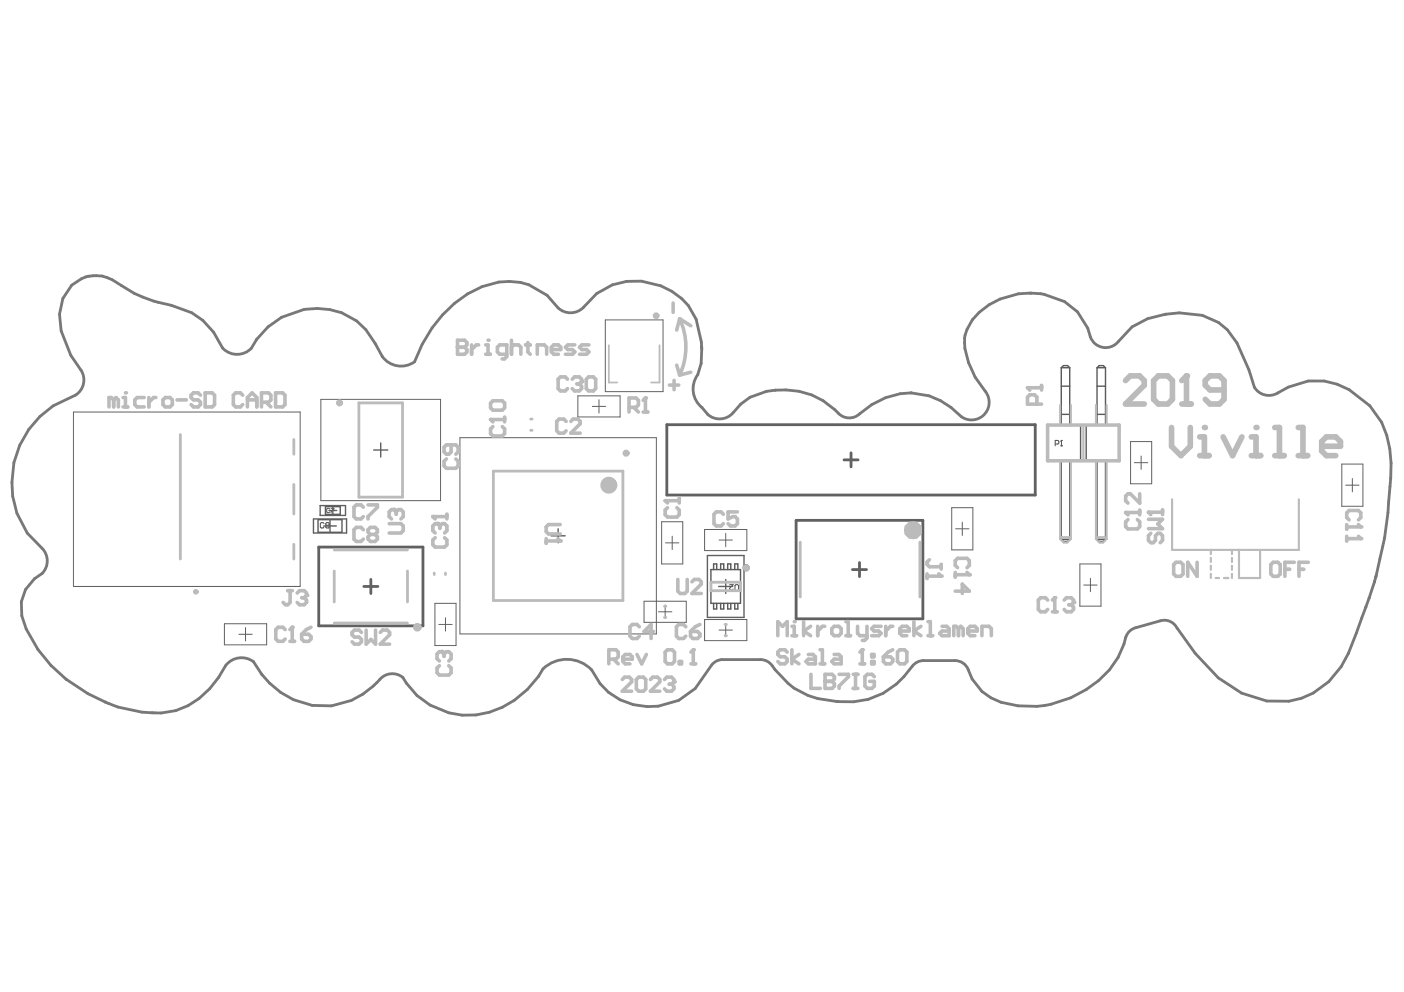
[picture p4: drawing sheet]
<svg xmlns="http://www.w3.org/2000/svg" width="297mm" height="210mm" viewBox="0 0 297 210" stroke-linecap="round" stroke-linejoin="round" font-family="sans-serif">
<g fill="none" stroke="#5a5a5a" stroke-width=".3">
<path d="M224.5 77.8l.5-.4h.9l.4 .4M224.5 77.8v12.1M224.5 77.8h1.8M226.3 77.8v12.1M232.1 77.8l.4-.4h.9l.5 .4M232.1 77.8v12.1M232.1 77.8h1.8M233.9 77.8v12.1M221.6 89.9h15.2v7.6h-15.2zM224.5 81.7h1.8M224.5 97.5v16.6M224.5 87.7h1.8"/>
<path d="M226.3 97.5v16.6M228.6 89.9v7.6M229.8 89.9v7.6M232.1 81.7h1.8M232.1 97.5v16.6M232.1 87.7h1.8M233.9 97.5v16.6M67.3 110h5.1v2.6h-5.1zM68.9 107.2h3.1v1.6h-3.1zM224.5 114.1h1.8M224.5 114.1l.5 .5h.9l.4-.5M232.1 114.1h1.8"/>
<path d="M232.1 114.1l.4 .5h.9l.5-.5M150.4 120.5h6.3v7.2h-6.3zM151 120.5v-1.2h.6v1.2M151 127.7v1.2h.6v-1.2M152.5 120.5v-1.2h.6v1.2M152.5 127.7v1.2h.6v-1.2M154 120.5v-1.2h.6v1.2M154 127.7v1.2h.6v-1.2M155.4 120.5v-1.2h.7v1.2M155.4 127.7v1.2h.7v-1.2"/>
</g>
<path d="M223.3 94h.5l.2-.2v-.4l-.2-.2h-.5v1.1M224.4 94.3h.4M224.6 93.2h.1M224.6 93.2l-.2 .2M224.6 93.2v1.1M68.5 110.8l-.2-.2h-.3l-.2 .2v.7l.2 .2h.3l.2-.2M69.1 111.1l-.2-.1 .2-.4h.4l.2 .2-.2 .3M69.1 111.1l-.2 .2 .2 .4h.4l.2-.2-.2-.4M69.1 111.1h.4M154.4 123.7h.7l-.7 .8 .2 .3h.3l.2-.1M155.5 124.8v-.9l.2-.2h.4l.2 .2v.9" fill="none" stroke="#5a5a5a" stroke-width=".23"/>
<path d="M69.7 107.7l-.1-.1-.5 .1v.6l.2 .2 .4-.2M70 107.6h.6l-.6 .9" fill="none" stroke="#5a5a5a" stroke-width=".21"/>
<circle cx="157.9" cy="120.1" r=".37" fill="none" stroke="#5a5a5a" stroke-width=".74"/>
<path d="M141.1 89.9h77.9v14.8h-77.9zM178.6 97.3h2.9M180.1 95.8v3M67.4 115.8h22.1v16.6h-22.1zM168.4 110.1h26.8v20.8h-26.8zM181.8 119v3M77 124.1h3M78.5 122.6v3M180.3 120.5h3" fill="none" stroke="#616161" stroke-width=".6"/>
<g fill="none" stroke="#616161" stroke-width=".3">
<path d="M79.1 95.2h2.9M80.5 93.7v3M66.3 109.8h7v3h-7zM67.7 107h5.4v2.1h-5.4zM68.5 111.3h2.7M69.6 108h1.6M69.8 110v2.6M70.4 107.2v1.6M116.6 113.4h3M118.1 111.9v3M149.7 117.5h7.7v13.1h-7.7zM152 124.1h3"/>
<path d="M153.5 122.6v3"/>
</g>
<g fill="none" stroke="#616161" stroke-width=".21">
<path d="M128.1 67.7h12.2v15.2h-12.2zM15.5 87.2h48v36.9h-48zM67.9 84.5h25.3v21.4h-25.3zM97.3 92.6h41.6v41.5h-41.6zM122.3 83.8h8.9v4.4h-8.9zM125.3 86h2.8M126.7 84.6v2.8M239.2 93.4h4.5v9h-4.5zM240 97.9h2.8M241.4 96.5v2.8M283.9 98.2h4.4v8.9h-4.4zM140 110.4h4.5v8.9h-4.5z"/>
<path d="M140.8 114.9h2.8M142.2 113.5v2.8M149.1 112h8.9v4.5h-8.9zM152.1 114.3h2.9M153.5 112.9v2.8M201.4 107.4h4.4v9h-4.4zM202.2 111.9h2.8M203.6 110.5v2.8M228.5 119.3h4.4v9h-4.4zM284.7 102.7h2.8M286.1 101.2v2.9M47.5 132h8.9v4.4h-8.9z"/>
<path d="M50.5 134.2h2.9M51.9 132.8v2.8M92 127.7h4.5v8.9h-4.5zM92.8 132.1h2.9M94.3 130.7v2.8M136.3 127.2h8.9v4.5h-8.9zM139.3 129.5h2.8M140.7 128v2.9M149.1 131.1h8.9v4.5h-8.9zM152.1 133.3h2.9M153.5 131.9v2.8M229.3 123.8h2.8"/>
<path d="M230.7 122.4v2.8"/>
</g>
<path d="M238.2 134.8a17.1 17.1 0 0 1-8.4 11.1 21.4 21.4 0 0 1-18 2.7 10.3 10.3 0 0 1-7-6.9 2.98 2.98 0 0 0-2.8-1.9h-7.1l-.9 .3-.7 .5a17.1 17.1 0 0 1-12.7 7.9 26.1 26.1 0 0 1-9.7-1.3 17.1 17.1 0 0 1-7.5-6.4M249 132.9a2.98 2.98 0 0 0-3.5-1.5l-5.2 1.4a2.98 2.98 0 0 0-2.1 2M249 132.9l3.9 5.3 4.8 5.2 5 3.3 5.3 1.6 4.7 .1a16.6 16.6 0 0 0 12.6-10.2l4.3-11.6 1.5-4.4a100.9 100.9 0 0 0 3.1-21 24 24 0 0 0-1.9-11.9l-2.5-3.4-4.4-3.4-2.5-1.2-2.7-.7h-3.4l-4.2 1.3a6.8 6.8 0 0 1-4.3 1.8 3.6 3.6 0 0 1-2.9-1.8l-1.2-3.7-2.5-5.6-2-2.8-1.9-1.6-3.4-1.5a19.8 19.8 0 0 0-14.9 2.5l-2.9 3.1a3.4 3.4 0 0 1-5.9-1.1l-.6-1.8-2.1-3.4-2.8-2.2-4.3-1.5a16.2 16.2 0 0 0-15.2 5.4 7.6 7.6 0 0 0-1.6 6 20.1 20.1 0 0 0 4.8 9.7 3.7 3.7 0 0 1-.9 4.5 3.7 3.7 0 0 1-4.6 .3 14.3 14.3 0 0 0-18.9-2.6l-2.6 2a3.2 3.2 0 0 1-4.6-.2 16.1 16.1 0 0 0-18.6-3.3l-2 1.4a6.4 6.4 0 0 1-3.5 3 4.1 4.1 0 0 1-4.7-2.3 5.1 5.1 0 0 1-.9-6.9 15 15 0 0 0 .9-5.7l-.1-1.3-1.1-4.8a12.9 12.9 0 0 0-7.5-7l-4.1-1a13.2 13.2 0 0 0-12.2 5.5 3.8 3.8 0 0 1-5.5 .1l-2.3-2.6-3.8-2.2a14.8 14.8 0 0 0-13 1.9 27.6 27.6 0 0 0-11.2 14.4 4.9 4.9 0 0 1-6.8-1.2l-1.5-2.7a13.7 13.7 0 0 0-15-7.2l-4.8 1.6a15.3 15.3 0 0 0-6.4 6.6 4.2 4.2 0 0 1-6.1-.1l-1.9-3.3-2.3-2.5-2.3-1.6-4.4-1.6a29.1 29.1 0 0 1-12.5-5.4 7.4 7.4 0 0 0-8.5 1.1l-1.9 2.9-.7 3.3 .3 3.5 2.1 5.2 2.1 3.1a3.8 3.8 0 0 1-1.1 5.3l-4.7 2.3a19.3 19.3 0 0 0-5.5 26.9l3.1 3.2a3.9 3.9 0 0 1-1.6 6.5 8.4 8.4 0 0 0-1.8 10.6 32.3 32.3 0 0 0 19.4 16.5 24.1 24.1 0 0 0 12.3 .8 17.7 17.7 0 0 0 10.5-9.5 4.2 4.2 0 0 1 5.9-.9 17.9 17.9 0 0 0 12.5 9.3 16.1 16.1 0 0 0 14.2-5.5 3.3 3.3 0 0 1 5.7 .8 16.1 16.1 0 0 0 22.8 3.6l2.8-2.3 2.3-2.8a6.4 6.4 0 0 1 5.7-3.6 7.3 7.3 0 0 1 5.6 2.3 13.3 13.3 0 0 0 14.1 7.6l4.3-1.2 3.5-2.5 3.5-5a2.98 2.98 0 0 1 2.1-1.1h8.2a2.95 2.95 0 0 1 2.5 1.3" fill="none" stroke="#787878" stroke-width=".6"/>
<g fill="none" stroke="#bbb" stroke-width=".45">
<path d="M224.3 85.7v4.2M224.3 97.5v16.5M226.6 85.7v4.2M226.6 97.5v16.5M229.2 89.9v7.6M231.9 85.7v4.2M231.9 97.5v16.5M234.1 85.7v4.2M234.1 97.5v16.5M224.3 114l.4-.3h1.5l.4 .3M224.3 114l.7 .8h.8l.8-.8M231.9 114l.3-.3h1.5l.4 .3"/>
<path d="M231.9 114l.7 .8h.8l.7-.8M248 105.6v10.8h26.8v-10.8M256.2 116.4v.8M256.2 118v.9M256.2 119.7v.9M260.6 116.4v.8M260.6 118v.9M260.6 119.7v.9M262.1 116.4v5.9h4.5v-5.9M256.2 121.4v.9M257.2 122.3h.7M259 122.3h.9"/>
<path d="M260.6 121.4v.9"/>
</g>
<g fill="none" stroke="#bbb" stroke-width=".6">
<path d="M38.2 91.9v26.4M62.2 93v3.1M75.9 85.3h9.3v19.9h-9.3zM104.4 99.7h27.4v27.4h-27.4zM112.3 91.1h.3M112.3 88.7h.3M62.2 102.5v6.3M62.2 115.2v3.1M70.7 116.4h15.5M169.3 114.7v11.6M194.6 114.7v11.6M70.7 131.8h15.5"/>
<path d="M70.7 120.8v6.6M86.2 120.8v6.6M91.9 121.3v.3M94.3 121.3v.3M140.6 130.6h.3M140.6 128.3h.3M150.4 123.2h6.3v1.8h-6.3zM153.4 134.5h.3M153.4 132.1h.3"/>
</g>
<path d="M96.8 72v3h1.5l.5-.5v-.5l-.5-.5h-1.5M143.2 77.3l.6 2.1 2.3-.6M146.1 68.9l-2.3-1.5-.6 2.4M221.6 89.9h15.2v7.6h-15.2z" fill="none" stroke="#bbb" stroke-width=".76"/>
<path d="M128.8 73v7.9h1.8M139.5 73v7.9h-1.8" fill="none" stroke="#bbb" stroke-width=".38"/>
<circle cx="96.8" cy="73.5" r=".38" fill="#bbb"/>
<path d="M96.8 72h1.5l.5 .5v.5l-.5 .5h-1.5M99.8 73v2M101.3 73h-.5l-1 1M102.8 73h.4v2M102.8 75h.9" fill="none" stroke="#bbb" stroke-width=".76"/>
<circle cx="103.2" cy="72" r=".38" fill="#bbb"/>
<g fill="none" stroke="#bbb" stroke-width=".76">
<path d="M107.2 75h-1.5l-.5-.5v-1l.5-.5h1.5v2.5l-.5 .5h-.5M108.2 73.5l.5-.5h1l.5 .5v1.5M108.2 72v3M111.2 73h1M111.7 72.5v2l.5 .5M113.7 75v-2h1.5l.5 .5v1.5M116.6 74h2v-.5l-.5-.5h-1l-.5 .5v1l.5 .5h1M121.6 73h-1.5l-.5 .5 .5 .5h1l.5 .5-.5 .5h-1.5M124.6 73h-1.5l-.5 .5 .5 .5h1l.5 .5-.5 .5h-1.5M142.4 64.1v2M24.1 84.6l-.5-.5h-.5v2M24.1 84.6v1.5"/>
<path d="M24.1 84.6l.4-.5 .5 .5v1.5M26 84.1h.5v2M26 86.1h1M141.6 81.5h2M142.6 80.5v2"/>
</g>
<circle cx="26.5" cy="83.1" r=".38" fill="#bbb"/>
<g fill="none" stroke="#bbb" stroke-width=".76">
<path d="M30.5 84.1h-1.5l-.5 .5v1l.5 .5h1.5M31.5 84.1v2M33 84.1h-.5l-1 1M34.5 84.6l.5-.5h1l.5 .5v1l-.5 .5h-1l-.5-.5zM37.5 84.6h1.9M42.4 83.6l-.5-.5h-1l-.5 .5v.5l.5 .5h1l.5 .5v.5l-.5 .5h-1l-.5-.5M43.4 83.1h1.5l.5 .5v2l-.5 .5h-1.5zM51.4 83.6l-.5-.5h-1l-.5 .5v2l.5 .5h1l.5-.5M52.3 84.6h2M52.3 86.1v-2l1-1 1 1v2M55.3 85.1h1.5l.5-.5v-1l-.5-.5h-1.5v3M56.3 85.1l1 1"/>
<path d="M58.3 83.1h1.5l.5 .5v2l-.5 .5h-1.5z"/>
</g>
<path d="M251 79.5v6M238.1 80.5l1-1h2l1 1v1l-4 4h4M244.1 80.5l1-1h2l.9 1v4l-.9 1h-2l-1-1zM250 85.5h2" fill="none" stroke="#bbb" stroke-width="1.2"/>
<circle cx="251" cy="79.5" r=".6" fill="#bbb"/>
<path d="M251 79.5l-1 1M247.9 90.5v3.9l1.9 2 2-2v-3.9M253.8 96.4h2M253.8 92.4h1v4M259 82.5h-3l-1-1v-1l1-1h2l1 1v4l-1 1h-2l-1-1" fill="none" stroke="#bbb" stroke-width="1.2"/>
<circle cx="254.8" cy="90.5" r=".6" fill="#bbb"/>
<path d="M258.8 92.4l2 4 2-4M264.7 96.4h2M264.7 92.4h1v4" fill="none" stroke="#bbb" stroke-width="1.2"/>
<circle cx="265.7" cy="90.5" r=".6" fill="#bbb"/>
<path d="M269.7 96.4h2M269.7 90.5h1v5.9M274.7 96.4h1.9M274.7 90.5h1v5.9M279.6 94.4h4v-1l-1-1h-2l-1 1v2l1 1h2" fill="none" stroke="#bbb" stroke-width="1.2"/>
<path d="M248.3 119.5l.5-.5h1l.5 .5v2l-.5 .5h-1l-.5-.5zM253.3 119v3l-2-3v3M268.9 119.5l.5-.5h1l.4 .5v2l-.4 .5h-1l-.5-.5zM273.8 119h-2v3M276.8 119h-2v3M271.8 120.5h1M274.8 120.5h1M131.7 143.8l.4-.5h1l.5 .5v.5l-1.9 2h1.9M134.6 143.8l.5-.5h1l.5 .5v2l-.5 .5h-1l-.5-.5zM137.6 143.8l.5-.5h1l.5 .5v.5l-2 2h2M140.6 143.8l.5-.5h1l.5 .5v.5" fill="none" stroke="#bbb" stroke-width=".76"/>
<circle cx="142.6" cy="144.3" r=".38" fill="#bbb"/>
<path d="M141.6 144.8h.5M142.1 144.8l.5 .5v.5l-.5 .5h-1l-.5-.5M142.6 144.3l-.5 .5M171.6 142.7v3h2M174.6 142.7v3h1.4l.5-.5v-.5l-.5-.5h-1.4" fill="none" stroke="#bbb" stroke-width=".76"/>
<circle cx="174.6" cy="144.2" r=".38" fill="#bbb"/>
<g fill="none" stroke="#bbb" stroke-width=".76">
<path d="M166.5 138l-.5-.5h-.9l-.5 .5v.5l.5 .5h.9l.5 .5v.5l-.5 .5h-.9l-.5-.5M167.5 137.5v3M169 138.5l-1.5 1 1.5 1M171 138.5h1l.5 .5v1.5h-1.5l-.5-.5 .5-.5h1.5M173.5 137.5h.5v3M176.5 138.5h1l.5 .5v1.5h-1.5l-.5-.5 .5-.5h1.5M182.4 137.5v3M173.5 140.5h1M174.6 142.7h1.4l.5 .5v.5l-.5 .5h-1.4M177.5 142.7h2v.5l-2 2v.5M180.5 142.7h1M180.5 145.7h1"/>
<path d="M181 142.7v3M181.9 140.5h1M185 143.2l-.5-.5h-1l-.5 .5v2l.5 .5h1l.5-.5v-1h-1"/>
</g>
<circle cx="182.4" cy="137.5" r=".38" fill="#bbb"/>
<g fill="none" stroke="#bbb" stroke-width=".76">
<path d="M128.8 139.5h1.5l.5-.5v-1l-.5-.5h-1.5v3M129.8 139.5l1 1M131.8 139.5h2v-.5l-.5-.5h-1l-.5 .5v1l.5 .5h1M134.8 138.5l1 2 1-2M140.7 138l.5-.5h1l.5 .5v2l-.5 .5h-1l-.5-.5zM143.7 140h.5v.5h-.5zM146.7 137.5v3M182.4 137.5l-.5 .5M184.4 138.5h.5v.5h-.5zM184.4 140h.5v.5h-.5zM186.9 139h1.5l.5 .5v.5l-.5 .5h-1l-.5-.5zM188.9 137.5l-1 .5-1 1"/>
<path d="M189.9 138l.5-.5h1l.5 .5v2l-.5 .5h-1l-.5-.5zM146.2 140.5h1"/>
</g>
<circle cx="146.7" cy="137.5" r=".38" fill="#bbb"/>
<path d="M146.7 137.5l-.5 .5M164.6 134.5v-3l1 1 .9-1v3M167.5 134.5h1M167.5 132.5h.5v2" fill="none" stroke="#bbb" stroke-width=".76"/>
<circle cx="168" cy="131.5" r=".38" fill="#bbb"/>
<g fill="none" stroke="#bbb" stroke-width=".76">
<path d="M120.1 80.2l-.5-.5h-1l-.5 .5v2l.5 .5h1l.5-.5M121.1 80.2l.5-.5h1l.4 .5v.5M170 131.5v3M171.5 132.5l-1.5 1 1.5 1M173 132.5v2M174.5 132.5h-.5l-1 1M176 133l.5-.5h1l.5 .5v1l-.5 .5h-1l-.5-.5zM179 134.5h.9M179 131.5h.5v3M181.4 132.5v1.5l.5 .5h1.5M183.4 132.5v2.5l-.5 .5h-.5M186.4 132.5h-1.5l-.5 .5 .5 .5h1l.5 .5-.5 .5h-1.5"/>
<path d="M187.4 132.5v2M188.9 132.5h-.5l-1 1M190.4 133.5h2v-.5l-.5-.5h-1l-.5 .5v1l.5 .5h1M193.3 131.5v3M194.8 132.5l-1.5 1 1.5 1M196.3 134.5h1M196.3 131.5h.5v3M199.3 132.5h1l.5 .5v1.5h-1.5l-.5-.5 .5-.5h1.5M202.8 133l-.5-.5h-.5v2M202.8 133v1.5M202.8 133l.5-.5 .5 .5v1.5M204.8 133.5h2v-.5l-.5-.5h-1l-.5 .5v1l.5 .5h1"/>
<path d="M207.7 134.5v-2h1.5l.5 .5v1.5"/>
</g>
<circle cx="123" cy="80.7" r=".38" fill="#bbb"/>
<path d="M122.1 81.2h.5M122.6 81.2l.4 .5v.5l-.4 .5h-1l-.5-.5M123 80.7l-.4 .5M124 80.2l.5-.5h1l.5 .5v2l-.5 .5h-1l-.5-.5zM92.1 113.8l-.5 .5v1l.5 .5h2l.4-.5v-1l-.4-.5M92.6 110.8h-.5l-.5 .5v1l.5 .5" fill="none" stroke="#bbb" stroke-width=".76"/>
<circle cx="92.6" cy="110.8" r=".38" fill="#bbb"/>
<path d="M91.6 109.3h2.9M92.6 110.8l.5 .5M93.1 111.3v.5M93.1 111.3l.5-.5h.5l.4 .5v1l-.4 .5M94.5 108.8v1" fill="none" stroke="#bbb" stroke-width=".76"/>
<circle cx="91.6" cy="109.3" r=".38" fill="#bbb"/>
<path d="M91.6 109.3l.5 .5M93.5 137.9h-.5l-.5 .5v1l.5 .5M135.3 132.6l-.5-.5h-1l-.5 .5v2l.5 .5h1l.5-.5M138.2 133.6h-1.9l1.4-1.5v3M145.1 132.6l-.5-.5h-1l-.5 .5v2l.5 .5h1l.5-.5M146.1 133.6h1.5l.5 .5v.5l-.5 .5h-1l-.5-.5zM148.1 132.1l-1 .5-1 1M93 140.9l-.5 .5v.9l.5 .5h1.9l.5-.5v-.9l-.5-.5" fill="none" stroke="#bbb" stroke-width=".76"/>
<circle cx="93.5" cy="137.9" r=".38" fill="#bbb"/>
<path d="M119.8 89.2l-.5-.5h-1l-.5 .5v2l.5 .4h1l.5-.4M120.8 89.2l.5-.5h1l.4 .5v.5l-1.9 1.9h1.9M196.6 118.4l-.5 .5v.5l.5 .5h2.5M199.1 119.4v1M93.5 137.9l.5 .5M94 138.4v.5M94 138.4l.4-.5h.5l.5 .5v1l-.5 .5M196.1 121.4v1M196.1 121.9h3" fill="none" stroke="#bbb" stroke-width=".76"/>
<circle cx="199.1" cy="121.9" r=".38" fill="#bbb"/>
<path d="M115.6 114v1M115.6 114.5h2.9M118.5 111h-2.5l-.4 .5v1l.4 .5h2.5M198.6 121.4l.5 .5" fill="none" stroke="#bbb" stroke-width=".76"/>
<circle cx="118.5" cy="114.5" r=".38" fill="#bbb"/>
<path d="M94.4 97.1l-.4 .5v1l.4 .5h2l.5-.5v-1l-.5-.5M95.4 94.1v1.5l-.5 .5h-.5l-.4-.5v-1l.4-.5h2l.5 .5v1l-.5 .5M103.8 88.8h3M104.3 90.3l-.5 .5v.9l.5 .5h2l.5-.5v-.9l-.5-.5M106.8 88.3v1M76.9 107.3l-.5-.5h-1l-.5 .5v2l.5 .5h1l.5-.5M76.9 112.1l-.5-.5h-1l-.5 .5v2l.5 .5h1l.5-.5M77.9 106.8h1.9v.5l-1.9 2v.5M78.4 113.1l-.5-.5v-.5l.5-.5h1l.4 .5v.5l-.4 .5M78.4 113.1l-.5 .5v.5l.5 .5h1l.4-.5v-.5l-.4-.5M78.4 113.1h1M118 114l.5 .5" fill="none" stroke="#bbb" stroke-width=".76"/>
<circle cx="103.8" cy="88.8" r=".38" fill="#bbb"/>
<path d="M103.8 88.8l.5 .5M103.8 85.3l.5-.5h2l.5 .5v1l-.5 .5h-2l-.5-.5zM217.4 82h3M219.4 85.5v-1.5l-.5-.5h-1l-.5 .5v1.5h3M220.4 81.6v.9" fill="none" stroke="#bbb" stroke-width=".76"/>
<circle cx="217.4" cy="82" r=".38" fill="#bbb"/>
<path d="M217.4 82l.5 .5M82.3 110.8h2.5l.5 .5v1l-.5 .5h-2.5M83.3 107.8h-.5l-.5 .5v1l.5 .5M143.4 122.6v2.5l.5 .5h1l.5-.5v-2.5M146.4 123.1l.5-.5h1l.5 .5v.5l-2 2h2" fill="none" stroke="#bbb" stroke-width=".76"/>
<circle cx="83.3" cy="107.8" r=".38" fill="#bbb"/>
<path d="M83.3 107.8l.5 .5M83.8 108.3v.5M83.8 108.3l.5-.5h.5l.5 .5v1l-.5 .5M284.9 111v1M284.9 111.5h3M285.4 110l-.5-.5v-1l.5-.5h2l.5 .5v1l-.5 .5" fill="none" stroke="#bbb" stroke-width=".76"/>
<circle cx="287.9" cy="111.5" r=".38" fill="#bbb"/>
<path d="M284.9 113.5v1M284.9 114h3M287.4 111l.5 .5" fill="none" stroke="#bbb" stroke-width=".76"/>
<circle cx="287.9" cy="114" r=".38" fill="#bbb"/>
<path d="M238.1 108.4h3M238.6 109.9l-.5 .5v1l.5 .5h2l.5-.5v-1l-.5-.5M241.1 108v.9M287.4 113.5l.5 .5" fill="none" stroke="#bbb" stroke-width=".76"/>
<circle cx="238.1" cy="108.4" r=".38" fill="#bbb"/>
<path d="M238.1 108.4l.5 .5M241.1 104.5v2l-2-2h-.5l-.5 .5v1l.5 .5M221.7 127l-.5-.5h-1l-.5 .5v2l.5 .5h1l.5-.5M222.7 129.5h.9M223.2 126.5v3" fill="none" stroke="#bbb" stroke-width=".76"/>
<circle cx="223.2" cy="126.5" r=".38" fill="#bbb"/>
<path d="M223.2 126.5l-.5 .5M225.1 127l.5-.5h1l.5 .5v.5" fill="none" stroke="#bbb" stroke-width=".76"/>
<circle cx="227.1" cy="127.5" r=".38" fill="#bbb"/>
<path d="M202.1 121.1v1M202.1 121.6h3M202.6 120.1l-.5-.5v-1l.5-.5h2l.5 .5v1l-.5 .5M226.1 128h.5M226.6 128l.5 .5v.5l-.5 .5h-1l-.5-.5M227.1 127.5l-.5 .5" fill="none" stroke="#bbb" stroke-width=".76"/>
<circle cx="205.1" cy="121.6" r=".38" fill="#bbb"/>
<path d="M60.9 125h1M61.4 125v2.5l-.5 .5h-.5l-.5-.5M62.9 125.5l.5-.5h1l.5 .5v.5M202.1 125.1h3l-1.5-1.5v2M204.6 121.1l.5 .5" fill="none" stroke="#bbb" stroke-width=".76"/>
<circle cx="64.9" cy="126" r=".38" fill="#bbb"/>
<path d="M133.1 86.2h1.5l.5-.5v-1l-.5-.5h-1.5v3M134.1 86.2l1 1M136.1 87.2h1M136.6 84.2v3M63.9 126.5h.5M64.4 126.5l.5 .5v.5l-.5 .5h-1l-.5-.5M64.9 126l-.5 .5" fill="none" stroke="#bbb" stroke-width=".76"/>
<circle cx="136.6" cy="84.2" r=".38" fill="#bbb"/>
<path d="M136.6 84.2l-.5 .5M243 109.9h3l-1 1 1 1h-3M243 108.4h3M243.5 112.9l-.5 .4v1l.5 .5h.5l.5-.5v-1l.5-.4h.5l.5 .4v1l-.5 .5M246 107.9v1M76.5 133.8l-.5-.5h-1l-.5 .5v.5l.5 .5h1l.5 .5v.5l-.5 .5h-1l-.5-.5M77.5 133.3v3l1-1 1 1v-3M80.4 133.8l.5-.5h1l.5 .5v.5l-2 2h2" fill="none" stroke="#bbb" stroke-width=".76"/>
<circle cx="243" cy="108.4" r=".38" fill="#bbb"/>
<path d="M140.7 105.9h3M141.2 107.4l-.5 .5v1l.5 .5h2l.5-.5v-1l-.5-.5M143.7 105.4v1M243 108.4l.5 .5" fill="none" stroke="#bbb" stroke-width=".76"/>
<circle cx="140.7" cy="105.9" r=".38" fill="#bbb"/>
<path d="M140.7 105.9l.5 .5M153 108.8l-.5-.5h-.9l-.5 .5v2l.5 .5h.9l.5-.5M156 108.3h-2v1.5l1-.5h.5l.5 .5v1l-.5 .5h-1l-.5-.5M60.3 133.2l-.5-.5h-1l-.4 .5v2l.4 .5h1l.5-.5M61.3 135.7h1M61.8 132.7v3" fill="none" stroke="#bbb" stroke-width=".76"/>
<circle cx="61.8" cy="132.7" r=".38" fill="#bbb"/>
<path d="M143.8 67.4a14.1 14.1 0 0 1 0 12M61.8 132.7l-.5 .5M63.8 134.2h1.5l.5 .5v.5l-.5 .5h-1l-.5-.5zM65.8 132.7l-1 .5-1 1" fill="none" stroke="#bbb" stroke-width=".76"/>
<g fill="none" stroke="#bbb" stroke-width=".74">
<circle cx="71.8" cy="85.3" r=".37"/>
<circle cx="132.5" cy="95.9" r=".37"/>
<circle cx="157.9" cy="120.1" r=".37"/>
</g>
<circle cx="138.8" cy="66.8" r=".36" fill="none" stroke="#bbb" stroke-width=".71"/>
<circle cx="128.8" cy="102.7" r=".89" fill="none" stroke="#bbb" stroke-width="1.8"/>
<circle cx="193.2" cy="112.2" r=".42" fill="none" stroke="#bbb" stroke-width="3"/>
<circle cx="88.3" cy="132.7" r=".45" fill="none" stroke="#bbb" stroke-width=".92"/>
<circle cx="41.4" cy="125.2" r=".3" fill="none" stroke="#bbb" stroke-width=".6"/>
</svg>
